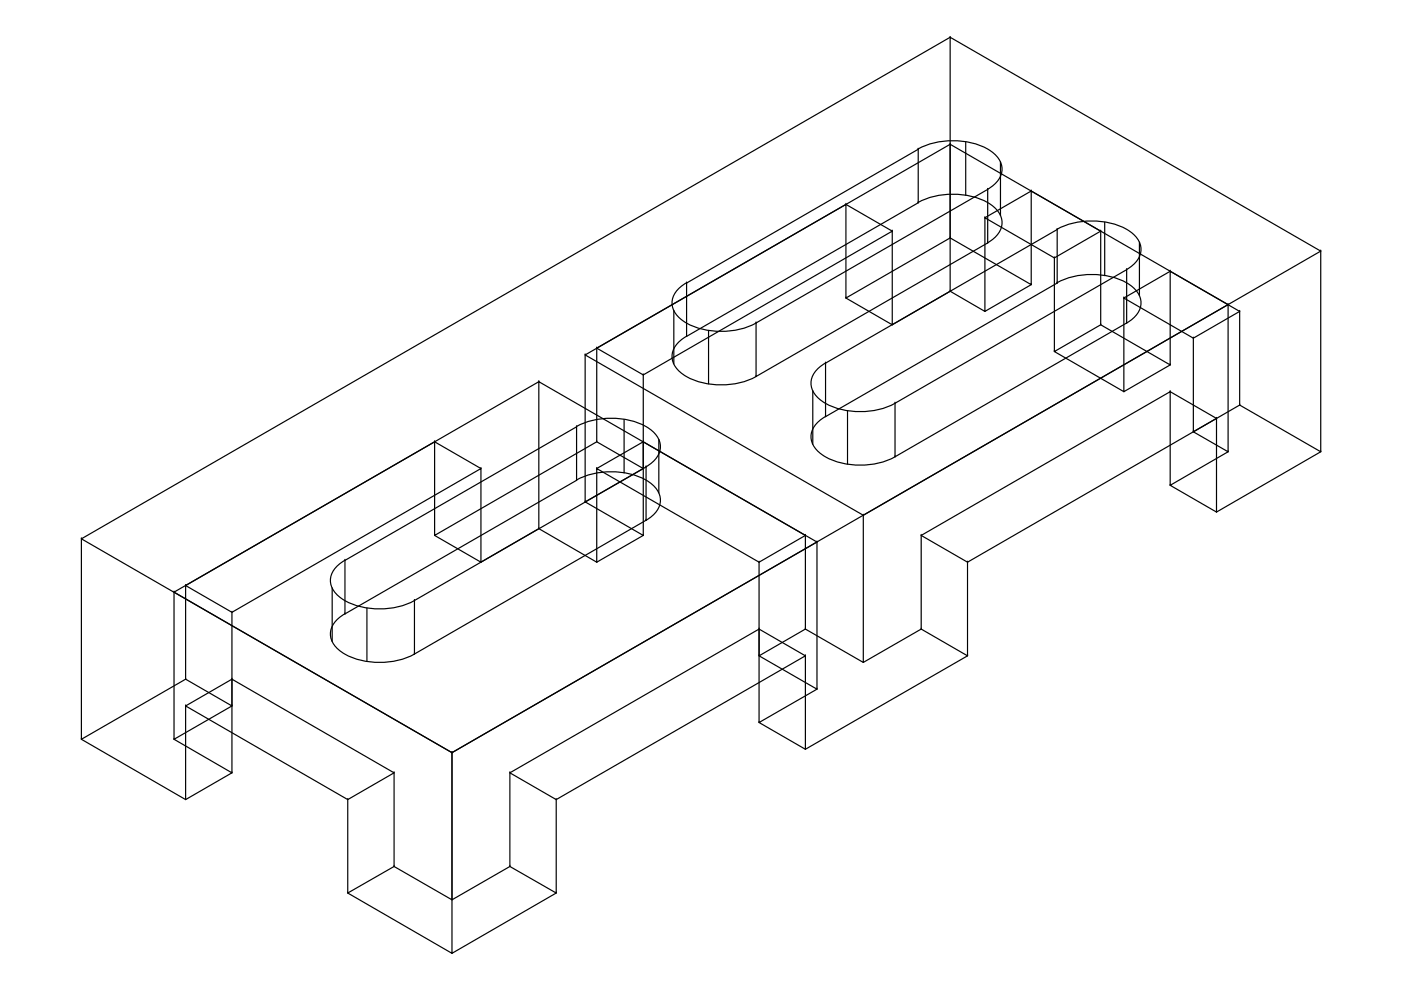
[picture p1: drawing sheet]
<svg xmlns="http://www.w3.org/2000/svg" width="297mm" height="210mm" viewBox="0 0 297 210" stroke-linecap="round" stroke-linejoin="round" font-family="sans-serif">
<!-- layer: 0 -->
<g fill="none" stroke="#000" stroke-width=".25">
<path d="M201.5 7.9l-184.2 106.3v42.5l22.1-12.7v-19.9l52.7-30.4v19.8l34.4-19.8v-19.9l52.9-30.5v19.9l22.1-12.8M201.5 7.9h.1M194.6 31.6a15.9 15.9 0 0 1 15.8 .7 4.2 4.2 0 0 1 0 7.2l-1 .6M194.7 31.7h.1M194.7 31.7v11.3M194.7 31.7l-49.1 28.3M201.5 30.6l-77.4 44.7v31.1M201.5 30.6h.1M204.8 30.1v11.3M212.1 34.3v11.4M145.5 60a4.7 4.7 0 0 0-2.8 5.5 8 8 0 0 0 6 4.2 16.5 16.5 0 0 0 11.6-1.2M179.4 43.3h.1"/>
<path d="M179.4 43.3l9.8 5.7M189.2 49h.1M194.6 42.9a15.9 15.9 0 0 1 15.8 .7 4.2 4.2 0 0 1 0 7.2l-1 .7M194.7 43h.1M194.7 43l-49.1 28.3M201.5 50.4h.1M208.8 46.2h.1M209.4 51.5h.1M209.4 40.2h.1M209.4 40.2v11.3M209.4 51.5l-49.1 28.3M209.4 40.2l-49.1 28.3"/>
<path d="M218.6 40.5h.1M218.6 40.5l-9.8 5.7M223.5 54.7h.1M224.1 60a15.9 15.9 0 0 1 15.8 .6 4.2 4.2 0 0 1 0 7.2l-1 .7M224.1 48.6a15.9 15.9 0 0 1 15.8 .7 4.2 4.2 0 0 1 0 7.2l-1 .6M224.1 48.7h.1M224.1 48.7v11.3M224.1 48.7l-49.1 28.3M233.4 49h.1M233.4 49l-9.9 5.7M234.2 47.1v11.3M238.9 57.2h.1"/>
<path d="M238.9 57.2v11.3M238.9 57.2l-49.1 28.3M241.6 51.3v11.4M248.1 57.5h.1M248.1 57.5l-9.8 5.7M280 53.2l-78.5-45.3v42.5l17.1 10v-19.9l14.8 8.5v19.9l14.7 8.5v-19.9l14.7 8.5v19.9l17.2 9.9M280 53.2h.1M124.1 75.3l58.9 33.9v31.2M124.1 75.3h.1M126.5 73.8h.1M126.5 73.8l9.9 5.7M136.4 79.5h.1"/>
<path d="M142.9 65.8v11.4M145.5 71.3a4.7 4.7 0 0 0-2.8 5.5 8 8 0 0 0 6 4.3 16.5 16.5 0 0 0 11.6-1.3M145.6 71.3h.1M145.6 60h.1M145.6 60v11.3M150.2 70v11.4M160.3 79.8h.1M160.3 68.5h.1M160.3 68.5v11.3M175 77a4.7 4.7 0 0 0-2.8 5.5 8 8 0 0 0 6 4.3 16.5 16.5 0 0 0 11.6-1.3M175 77h.1M175 77v11.3"/>
<path d="M179.4 63.2h.1M189.2 68.9v-19.9l-52.8 30.5v19.8M189.2 68.9h.1M201.5 61.8v-31.2l58.9 34M201.5 61.8h.1M208.8 66v-19.8l14.7 8.5v19.8M208.8 66h.1M218.6 60.4l-9.8 5.6-7.3-4.2-12.3 7.1-9.8-5.7M218.6 60.4h.1M223.5 74.5h.1M224.1 60h.1M224.1 60l-49.1 28.3"/>
<path d="M233.4 68.9l-9.9 5.6 14.8 8.5 9.8-5.6M233.4 68.9h.1M238.3 63.2h.1M238.9 68.5h.1M238.9 68.5l-49.1 28.3M248.1 77.4h.1M253 71.7l-14.7-8.5v19.8M253 71.7h.1M260.4 64.6h.1M262.8 66l-9.8 5.7v19.9M262.8 66h.1M92.1 93.7h.1"/>
<path d="M92.1 93.7l9.9 5.6M102 99.3h.1M114.2 80.9l-77.3 44.6v31.2M114.2 80.9h.1M122.2 90.4a15.9 15.9 0 0 1 15.8 .7 4.2 4.2 0 0 1 0 7.2l-1 .7M122.2 90.5h.1M122.2 90.5v11.3M122.2 90.5l-49.1 28.3M126.5 93.7l9.9 5.6-12.3 7.1 12.3 7.1-9.9 5.7-12.3-7.1-12.2 7.1-9.9-5.7M126.5 99.3h.1M126.5 93.7h.1M132.3 88.9v11.4"/>
<path d="M136.4 93.7h.1M136.4 99.3h.1M136.4 93.7l-9.9 5.6M137 99h.1M137 99v11.3M137 99l-49.1 28.3M139.7 93.2v11.3M172.3 82.8v11.4M175 88.3a4.7 4.7 0 0 0-2.8 5.5 8 8 0 0 0 6 4.3 16.5 16.5 0 0 0 11.6-1.2M175 88.3h.1M179.7 87.1v11.3M189.8 96.8h.1"/>
<path d="M189.8 85.5h.1M189.8 85.5v11.3M238.3 83h.1M248.1 83h.1M248.1 83l9.8 5.7M253 91.6h.1M257.9 88.7h.1M260.4 95.8v-31.2l-77.4 44.6M260.4 95.8h.1M262.8 85.9l-9.8 5.7 7.4 4.2-12.3 7.1 9.8 5.7M262.8 85.9h.1M280 95.8h.1"/>
<path d="M17.3 114.2l78.5 45.4v42.5l-22.1-12.8v-19.8l-34.3-19.8v19.8l-22.1-12.8M17.3 114.2h.1M73.1 118.8a4.7 4.7 0 0 0-2.8 5.5 8 8 0 0 0 6 4.3 16.5 16.5 0 0 0 11.6-1.3M73.1 118.8h.1M73.1 118.8v11.4M92.1 113.5h.1M102 119.2v-19.9l-52.8 30.5v19.9M102 119.2h.1M114.2 112.1v-31.2l59 34M114.2 112.1h.1M122.2 101.8a15.9 15.9 0 0 1 15.8 .7 4.2 4.2 0 0 1 0 7.1l-1 .7M122.2 101.8h.1"/>
<path d="M122.2 101.8l-49.1 28.4M124.1 106.4h.1M126.5 119.2v-19.9l34.4 19.9M126.5 119.2h.1M136.4 113.5v-19.8l34.4 19.8v19.9M136.4 113.5h.1M137 110.3h.1M137 110.3l-49.1 28.4M160.9 119.2h.1M160.9 119.2v19.9M170.8 113.5h.1M170.8 113.5l-9.9 5.7"/>
<path d="M173.2 114.9h.1M183 109.2h.1M195.3 113.5h.1M195.3 113.5l9.8 5.7M205.1 119.2h.1M248.1 102.9v-19.9l-52.8 30.5v19.9M248.1 102.9h.1M257.9 108.6h.1M36.9 125.5l58.9 34.1v31.2M36.9 125.5h.1M39.4 124.1h.1M39.4 124.1l9.8 5.7"/>
<path d="M49.2 129.8h.1M70.4 124.7v11.3M73.1 130.1a4.7 4.7 0 0 0-2.8 5.6 8 8 0 0 0 6 4.2 16.5 16.5 0 0 0 11.6-1.2M73.1 130.2h.1M77.8 128.9v11.3M87.9 138.7h.1M87.9 127.3h.1M87.9 127.3v11.4M160.9 139.1h.1M160.9 133.4h.1M160.9 133.4l9.9 5.7M170.8 133.4h.1"/>
<path d="M170.8 139.1h.1M195.3 133.4h.1M205.1 139.1l-9.8-5.7-12.3 7-12.2-7-9.9 5.7 12.3 7-12.3 7.1 9.9 5.7M205.1 139.1h.1M17.3 156.7h.1M36.9 156.7h.1M39.4 144l9.8 5.7-12.3 7 12.3 7.2-9.8 5.6M39.4 144h.1M39.4 149.7h.1M49.2 149.7h.1M49.2 144h.1M49.2 144l-9.8 5.7"/>
<path d="M95.8 159.6l184.2-106.4v42.6l-22.1 12.8v-19.9l-52.8 30.5v19.9l-34.3 19.8v-19.8l-52.9 30.4v19.8l-22.1 12.8M95.8 159.6h.1M160.9 153.2v-19.8l-52.8 30.5v19.8M160.9 153.2h.1M170.8 158.9h.1M173.2 146.1v-31.2l-77.4 44.7M173.2 146.1h.1M183 140.4h.1M39.4 169.5h.1M49.2 163.9v-19.9l34.4 19.9v19.8M49.2 163.9h.1M73.7 169.5h.1"/>
<path d="M83.6 163.9h.1M83.6 163.9l-9.9 5.6M108.1 163.9h.1M108.1 163.9l9.8 5.6M117.9 169.5h.1M73.7 189.3l9.9-5.6 12.2 7.1 12.3-7.1 9.8 5.6M73.7 189.3h.1M83.6 183.7h.1M95.8 190.8h.1M108.1 183.7h.1M117.9 189.3h.1M95.8 202.1h.1"/>
</g>
</svg>
